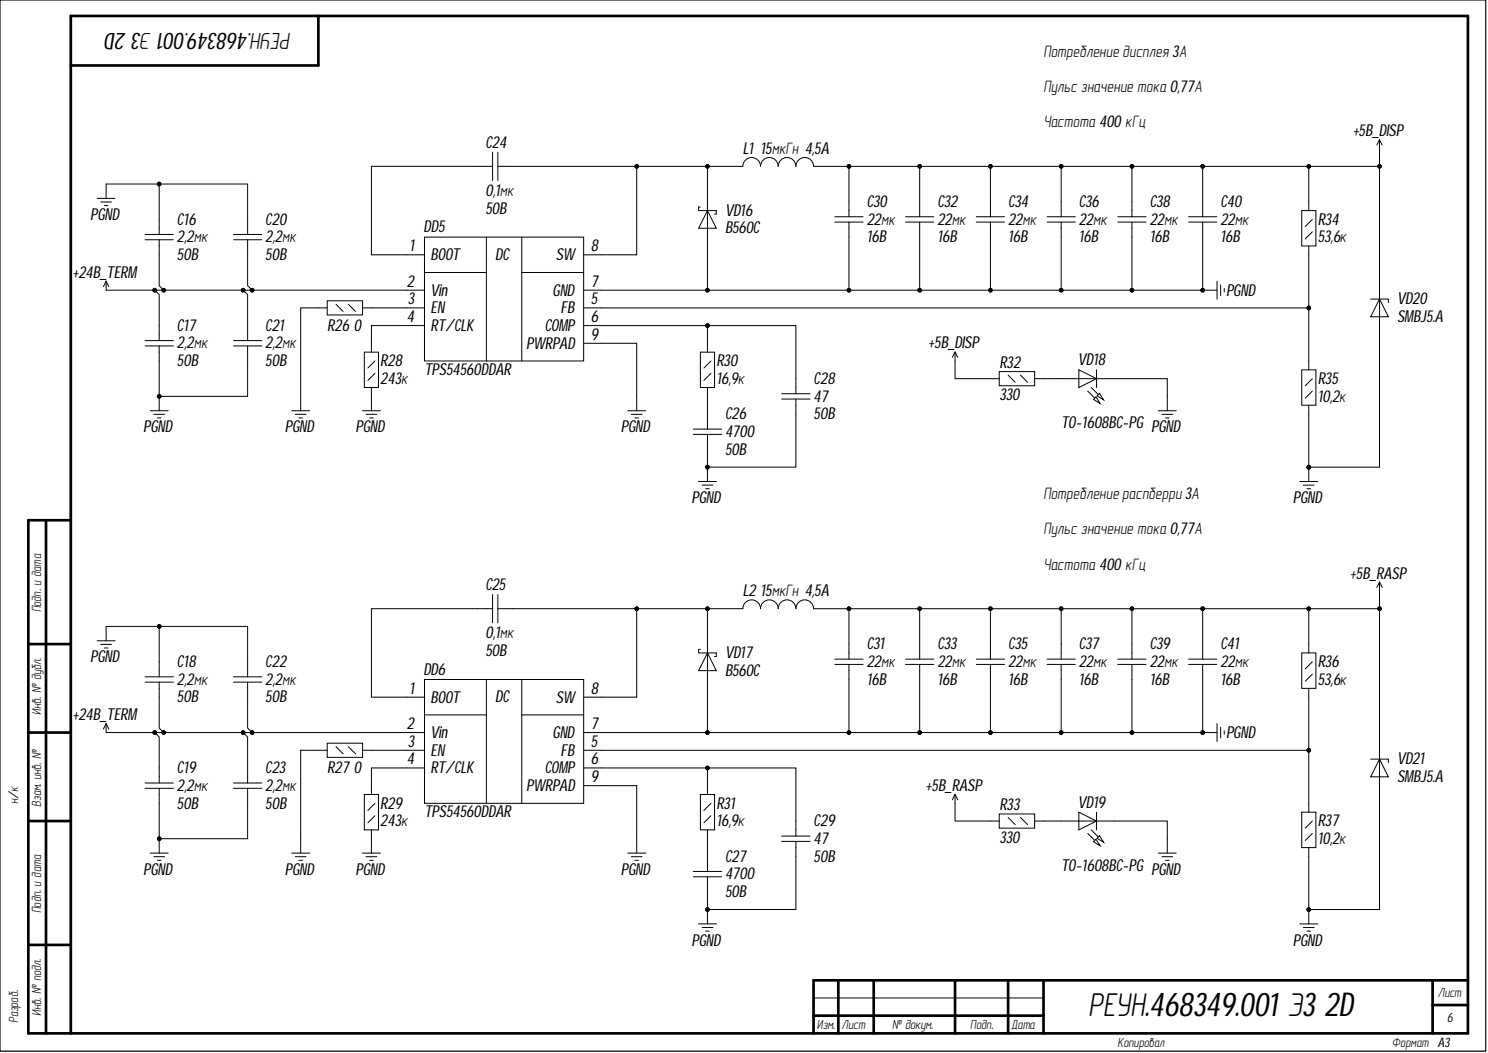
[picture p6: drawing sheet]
<svg xmlns="http://www.w3.org/2000/svg" width="420mm" height="297mm" viewBox="0 0 420 297" stroke-linecap="round" stroke-linejoin="round" font-family="sans-serif">
<defs><g id="words">
<text font-size="9.4" x="307" y="286.5">РЕУН.468349.001 Э3 2D</text>
<text font-size="6.6" x="82.1" y="9.4" transform="rotate(-180 82.1 9.4)">РЕУН.468349.001 Э32D</text>
<g font-size="4.7">
<text x="294.4" y="16">Потребление дисплея 3А</text>
<text x="294.4" y="25.9">Пульс значение тока 0,77А</text>
<text x="294.4" y="35.9">Частота 400кГц</text>
<text x="137" y="41.7">C24</text>
<text x="381.7" y="38.4">+5B_DISP</text>
<text x="209.5" y="43.4">L1</text>
<text x="214.5" y="43.4">15мкГн 4,5A</text>
<text x="137" y="55.2">0,1мк</text>
<text x="244.5" y="58.4">C30</text>
<text x="264.5" y="58.4">C32</text>
<text x="284.4" y="58.4">C34</text>
<text x="304.3" y="58.4">C36</text>
<text x="324.4" y="58.4">C38</text>
<text x="344.3" y="58.4">C40</text>
<text x="25.4" y="62">PGND</text>
<text x="49.9" y="63.4">C16</text>
<text x="74.9" y="63.4">C20</text>
<text x="119.5" y="65.6">DD5</text>
<text x="137" y="60.3">50B</text>
<text x="204.5" y="60.8">VD16</text>
<text x="204.5" y="65.8">B560C</text>
<text x="244.5" y="63.4">22мк</text>
<text x="264.5" y="63.4">22мк</text>
<text x="284.4" y="63.4">22мк</text>
<text x="304.3" y="63.4">22мк</text>
<text x="324.4" y="63.4">22мк</text>
<text x="344.3" y="63.4">22мк</text>
<text x="371.8" y="63.4">R34</text>
<text x="49.9" y="68.4">2,2мк</text>
<text x="74.9" y="68.4">2,2мк</text>
<text x="115.5" y="70.9">1</text>
<text x="166.7" y="70.9">8</text>
<text x="244.5" y="68.4">16B</text>
<text x="264.5" y="68.4">16B</text>
<text x="284.4" y="68.4">16B</text>
<text x="304.3" y="68.4">16B</text>
<text x="324.4" y="68.4">16B</text>
<text x="344.3" y="68.4">16B</text>
<text x="371.8" y="68.4">53,6к</text>
<text x="49.9" y="73.4">50B</text>
<text x="74.9" y="73.4">50B</text>
<text x="121.5" y="73.4">BOOT</text>
<text x="139.7" y="73.4">DC</text>
<text x="156.8" y="73.4">SW</text>
<text x="20.5" y="78.3">+24B_TERM</text>
<text x="114.8" y="80.9">2</text>
<text x="121.5" y="83.4">Vin</text>
<text x="155.9" y="83.4">GND</text>
<text x="166.7" y="80.9">7</text>
<text x="345.9" y="83.4">PGND</text>
<text x="115.1" y="85.9">3</text>
<text x="121.5" y="88.4">EN</text>
<text x="158.2" y="88.4">FB</text>
<text x="166.7" y="85.9">5</text>
<text x="394.1" y="85.9">VD20</text>
<text x="49.9" y="93.3">C17</text>
<text x="74.9" y="93.3">C21</text>
<text x="92.3" y="93.3">R260</text>
<text x="114.8" y="90.9">4</text>
<text x="121.5" y="93.4">RT/CLK</text>
<text x="153.7" y="93.4">COMP</text>
<text x="166.7" y="90.9">6</text>
<text x="166.7" y="95.8">9</text>
<text x="394.1" y="90.9">SMBJ5.A</text>
<text x="49.9" y="98.3">2,2мк</text>
<text x="74.9" y="98.3">2,2мк</text>
<text x="148.4" y="98.4">PWRPAD</text>
<text x="262" y="98.3">+5B_DISP</text>
<text x="49.9" y="103.3">50B</text>
<text x="74.9" y="103.3">50B</text>
<text x="107.3" y="103.3">R28</text>
<text x="119.7" y="105.8">TPS54560DDAR</text>
<text x="202.1" y="103.3">R30</text>
<text x="281.9" y="103.8">R32</text>
<text x="304.1" y="103">VD18</text>
<text x="107.3" y="108.3">243к</text>
<text x="202.1" y="108.3">16,9к</text>
<text x="229.6" y="113.3">47</text>
<text x="229.6" y="108.3">C28</text>
<text x="281.9" y="112.9">330</text>
<text x="371.8" y="113.3">10,2к</text>
<text x="371.8" y="108.3">R35</text>
<text x="204.5" y="118.3">C26</text>
<text x="229.6" y="118.3">50B</text>
<text x="40.4" y="122">PGND</text>
<text x="80.3" y="122">PGND</text>
<text x="100.3" y="122">PGND</text>
<text x="175.1" y="122">PGND</text>
<text x="204.5" y="123.3">4700</text>
<text x="299.3" y="120.8">TO-1608BC-PG</text>
<text x="324.8" y="122">PGND</text>
<text x="204.5" y="128.3">50B</text>
<text x="195.1" y="141.9">PGND</text>
<text x="294.4" y="140.7">Потребление распберри 3А</text>
<text x="364.7" y="141.9">PGND</text>
<text x="294.4" y="150.7">Пульс значение тока 0,77А</text>
<text x="294.4" y="160.8">Частота 400кГц</text>
<text x="137" y="166.4">C25</text>
<text x="381" y="163.2">+5B_RASP</text>
<text x="209.5" y="168.2">L215мкГн 4,5A</text>
<text x="137" y="180">0,1мк</text>
<text x="137" y="185.1">50B</text>
<text x="204.5" y="185.7">VD17</text>
<text x="244.5" y="183.1">C31</text>
<text x="264.5" y="183.1">C33</text>
<text x="284.4" y="183.1">C35</text>
<text x="304.3" y="183.1">C37</text>
<text x="324.4" y="183.1">C39</text>
<text x="344.3" y="183.1">C41</text>
<text x="25.4" y="186.9">PGND</text>
<text x="49.9" y="188.1">C18</text>
<text x="74.9" y="188.1">C22</text>
<text x="119.5" y="190.4">DD6</text>
<text x="204.5" y="190.7">B560C</text>
<text x="244.5" y="188.1">22мк</text>
<text x="264.5" y="188.1">22мк</text>
<text x="284.4" y="188.1">22мк</text>
<text x="304.3" y="188.1">22мк</text>
<text x="324.4" y="188.1">22мк</text>
<text x="344.3" y="188.1">22мк</text>
<text x="371.8" y="188.1">R36</text>
<text x="49.9" y="193.1">2,2мк</text>
<text x="74.9" y="193.1">2,2мк</text>
<text x="115.5" y="195.7">1</text>
<text x="166.7" y="195.7">8</text>
<text x="244.5" y="193.1">16B</text>
<text x="264.5" y="193.1">16B</text>
<text x="284.4" y="193.1">16B</text>
<text x="304.3" y="193.1">16B</text>
<text x="324.4" y="193.1">16B</text>
<text x="344.3" y="193.1">16B</text>
<text x="371.8" y="193.1">53,6к</text>
<text x="20.5" y="203.1">+24B_TERM</text>
<text x="49.9" y="198.1">50B</text>
<text x="74.9" y="198.1">50B</text>
<text x="121.5" y="198.2">BOOT</text>
<text x="139.7" y="198.1">DC</text>
<text x="156.8" y="198.2">SW</text>
<text x="114.8" y="205.6">2</text>
<text x="121.5" y="208.2">Vin</text>
<text x="155.9" y="208.2">GND</text>
<text x="166.7" y="205.6">7</text>
<text x="345.9" y="208.2">PGND</text>
<text x="114.8" y="215.6">4</text>
<text x="115.1" y="210.6">3</text>
<text x="121.5" y="213.2">EN</text>
<text x="158.2" y="213.2">FB</text>
<text x="166.7" y="210.6">5</text>
<text x="166.7" y="215.6">6</text>
<text x="394.1" y="215.6">VD21</text>
<text x="49.9" y="218.1">C19</text>
<text x="74.9" y="218.1">C23</text>
<text x="92.3" y="218.1">R270</text>
<text x="121.5" y="218.1">RT/CLK</text>
<text x="153.7" y="218.1">COMP</text>
<text x="166.7" y="220.6">9</text>
<text x="394.1" y="220.6">SMBJ5.A</text>
<text x="49.9" y="223.1">2,2мк</text>
<text x="74.9" y="223.1">2,2мк</text>
<text x="148.4" y="223.1">PWRPAD</text>
<text x="261.2" y="223">+5B_RASP</text>
<text x="304.1" y="227.9">VD19</text>
<text x="49.9" y="228.1">50B</text>
<text x="74.9" y="228.1">50B</text>
<text x="107.3" y="233.1">243к</text>
<text x="107.3" y="228.1">R29</text>
<text x="119.7" y="230.6">TPS54560DDAR</text>
<text x="202.1" y="233.1">16,9к</text>
<text x="202.1" y="228.1">R31</text>
<text x="229.6" y="233.1">C29</text>
<text x="281.9" y="228.6">R33</text>
<text x="371.8" y="233.1">R37</text>
<text x="229.6" y="238.1">47</text>
<text x="281.9" y="237.7">330</text>
<text x="371.8" y="238.1">10,2к</text>
<text x="204.5" y="243.1">C27</text>
<text x="229.6" y="243.1">50B</text>
<text x="299.3" y="245.6">TO-1608BC-PG PGND</text>
<text x="40.4" y="246.7">PGND</text>
<text x="80.3" y="246.7">PGND</text>
<text x="100.3" y="246.7">PGND</text>
<text x="175.1" y="246.7">PGND</text>
<text x="204.5" y="248.1">4700</text>
<text x="204.5" y="253">50B</text>
<text x="195.1" y="266.7">PGND</text>
<text x="364.7" y="266.7">PGND</text>
</g>
<g font-size="3.8">
<text x="11.7" y="172.8" transform="rotate(-90 11.7 172.8)">Подп. и дата</text>
<text x="11.7" y="201.7" transform="rotate(-90 11.7 201.7)">Инв. № дубл.</text>
<text x="5.2" y="226.8" transform="rotate(-90 5.2 226.8)">н/к</text>
<text x="11.7" y="227.6" transform="rotate(-90 11.7 227.6)">Взам. инв. №</text>
<text x="11.7" y="257.6" transform="rotate(-90 11.7 257.6)">Подп. и дата</text>
<text x="405.6" y="281.2">Лист</text>
<text x="11.7" y="286.5" transform="rotate(-90 11.7 286.5)">Инв. № подл.</text>
<text x="5.2" y="288.6" transform="rotate(-90 5.2 288.6)">Разраб.</text>
<text x="230.5" y="290.2">Изм.</text>
<text x="237.4" y="290.2">Лист</text>
<text x="251.7" y="290.2">№ докум.</text>
<text x="273.7" y="290.2">Подп.</text>
<text x="285.2" y="290.2">Дата</text>
<text x="408.2" y="288.3">6</text>
<text x="315.3" y="295.2">Копировал</text>
<text x="392.7" y="295.2">Формат A3</text>
</g>
</g></defs>
<g fill="none" stroke="#000" stroke-width=".28">
<path d="M0 0h419.1v296.5h-419.1zM389.2 39.4l-.8 1.5M389.2 39.4l.8 1.5M389.2 39.4v2.5M27.4 56h5.1M28.4 57h3.1M29.4 58h1M29.9 51.9v4.1M134.7 46.9h4.3M139 42.9v8M140.5 46.9h4.2M140.5 42.9v8"/>
<path d="M197.6 58.4h-.5v1h5v1h-.5M199.6 59.4l2.5 5h-5zM199.6 56.9v10M209.6 46.9a2.49 2.49 0 0 1 2.5-2.5 2.49 2.49 0 0 1 2.5 2.5 2.5 2.5 0 0 1 2.5-2.5 2.5 2.5 0 0 1 2.5 2.5 2.49 2.49 0 0 1 2.4-2.5 2.49 2.49 0 0 1 2.5 2.5 2.5 2.5 0 0 1 2.5-2.5 2.5 2.5 0 0 1 2.5 2.5M367.3 59.4h3.9v10h-3.9zM369.2 56.9v2.5M29.9 79.3l-.7 1.5M29.9 79.3l.8 1.5M29.9 79.3v2.6M343.4 79.3v5.1M369.2 69.4v2.5M370.3 65.4l-2.1 2"/>
<path d="M370.3 61.9l-2.1 2M102.8 99.3h4v10h-4zM104.8 96.8v2.5M197.6 99.3h4v10h-4zM199.6 96.8v2.5M269.4 99.3l-.7 1.5M269.4 99.3l.8 1.5M269.4 99.3v2.5M339.3 81.9h4.1M344.4 80.3v3.1M345.4 81.4v1M386.7 84.4h5v1"/>
<path d="M389.2 84.4l2.5 5h-5zM389.2 81.9v9.9M42.4 115.9h5M43.4 116.9h3M44.4 117.9h1M44.9 111.8v4.1M102.3 115.9h5M103.3 116.9h3M104.3 117.9h1M104.8 109.3v6.6M105.8 105.3l-2 2M105.8 101.8l-2 2"/>
<path d="M177.1 115.9h5.1M178.1 116.9h3.1M179.1 117.9h1M179.6 111.8v4.1M199.6 109.3v2.5M200.6 105.3l-2 2M200.6 101.8l-2 2M279.4 106.8h2.5M281.9 104.8h10v4h-10zM284.4 105.8l2 2M287.9 105.8l2 2M291.9 106.8h2.5"/>
<path d="M299.4 106.8h15M304.4 104.3l5 2.5-5 2.5zM306.9 110.3l2 2M309.4 104.3v5M326.8 115.9h5.1M327.8 116.9h3M328.8 117.9h1M329.3 111.8v4.1M367.3 104.3h3.9v10h-3.9zM369.2 101.8v2.5M369.2 114.3v2.5M370.3 110.3l-2.1 2"/>
<path d="M370.3 106.8l-2.1 2M197.1 135.8h5M198.1 136.8h3M199.1 137.9h1M199.6 131.8v4M366.7 135.8h5.1M367.7 136.9h3.1M368.7 137.9h1M369.2 131.8v4M29.9 176.7v4.1M134.7 171.7h4.3M139 167.7v8"/>
<path d="M140.5 167.7v8M140.5 171.7h4.2M209.6 171.7a2.49 2.49 0 0 1 2.5-2.5 2.49 2.49 0 0 1 2.5 2.5 2.5 2.5 0 0 1 2.5-2.5 2.5 2.5 0 0 1 2.5 2.5 2.49 2.49 0 0 1 2.4-2.5 2.49 2.49 0 0 1 2.5 2.5 2.5 2.5 0 0 1 2.5-2.5 2.5 2.5 0 0 1 2.5 2.5M389.2 164.2v2.5M389.2 164.2l-.8 1.5M389.2 164.2l.8 1.5M27.4 180.8h5.1M28.4 181.8h3.1M29.4 182.8h1M197.6 183.2h-.5v1h5v1h-.5M199.6 184.2l2.5 5h-5zM199.6 181.7v10"/>
<path d="M367.3 184.2h3.9v10h-3.9zM369.2 181.7v2.5M369.2 194.2v2.5M370.3 190.2l-2.1 2M370.3 186.7l-2.1 2M29.9 204.1v2.5M29.9 204.1l-.7 1.5M29.9 204.1l.8 1.5M339.3 206.6h4.1M343.4 204.1v5.1M344.4 205.1v3.1M345.4 206.1v1.1"/>
<path d="M386.7 214.1h5v1M389.2 214.1l2.5 5h-5zM389.2 211.7v9.9M44.9 236.6v4.1M102.8 224.1h4v10h-4zM104.8 221.6v2.5M104.8 234.1v6.6M105.8 230.1l-2 2M105.8 226.6l-2 2M179.6 236.6v4.1M197.6 224.1h4v10h-4zM199.6 221.6v2.5"/>
<path d="M199.6 234.1v2.5M200.6 230.1l-2 2M200.6 226.6l-2 2M269.4 224.1v2.5M269.4 224.1l-.7 1.5M269.4 224.1l.8 1.5M279.4 231.6h2.5M281.9 229.6h10v4h-10zM284.4 230.6l2 2M287.9 230.6l2 2M291.9 231.6h2.5M329.3 236.6v4.1"/>
<path d="M367.3 229.1h3.9v10h-3.9zM369.2 226.6v2.5M369.2 239.1v2.5M370.3 235.1l-2.1 2M370.3 231.6l-2.1 2M42.4 240.7h5.1M43.4 241.7h3M44.4 242.7h1M102.3 240.7h5M103.3 241.7h3M104.3 242.7h1M177.1 240.7h5.1"/>
<path d="M178.1 241.7h3.1M179.1 242.7h1M199.6 256.6v4M326.8 240.7h5.1M327.8 241.7h3M328.8 242.7h1M369.2 256.6v4M197.1 260.6h5M198.1 261.6h3M199.1 262.6h1M366.7 260.6h5.1M367.7 261.6h3.1"/>
<path d="M368.7 262.7h1M229.5 281.5h64.9"/>
<circle cx="339.3" cy="81.9" r=".51"/>
<circle cx="44.9" cy="111.8" r=".51"/>
<circle cx="199.6" cy="131.8" r=".51"/>
<circle cx="369.2" cy="131.8" r=".51"/>
<circle cx="339.3" cy="206.6" r=".51"/>
<circle cx="44.9" cy="236.6" r=".51"/>
<circle cx="199.6" cy="256.6" r=".51"/>
<circle cx="369.2" cy="256.6" r=".51"/>
</g>
<g fill="none" stroke="#000" stroke-width=".76">
<path d="M89.8 4.5v14h-69.8M13 146.8v144.7M20 146.7l-12 .1v144.7h406.1v-287h-394.1v287M8 181.7h12M8 206.6h12M8 231.6h12M8 266.5h12M236.5 276.5v15M246.5 276.5v15M269.4 276.5v15M284.4 276.5v15M294.4 276.5v15"/>
<path d="M404.2 276.5v15M414.1 276.5h-184.6v15M229.5 286.5h64.9M404.2 283.5h9.9"/>
</g>
<g fill="#000">
<circle cx="339.3" cy="81.9" r=".51"/>
<circle cx="44.9" cy="111.8" r=".51"/>
<circle cx="199.6" cy="131.8" r=".51"/>
<circle cx="369.2" cy="131.8" r=".51"/>
<circle cx="339.3" cy="206.6" r=".51"/>
<circle cx="44.9" cy="236.6" r=".51"/>
<circle cx="199.6" cy="256.6" r=".51"/>
<circle cx="369.2" cy="256.6" r=".51"/>
</g>
<path d="M309.2 112l1.2 1.8-1.9-1.1z" fill="#fff"/>
<path d="M307.9 109.3l2 2M309.2 112l1.2 1.8-1.9-1.1z" fill="none" stroke="#000" stroke-width=".28"/>
<path d="M310.2 111l1.2 1.8-1.9-1.1z" fill="#fff"/>
<path d="M310.2 111l1.2 1.8-1.9-1.1zM299.4 231.6h15M304.4 229.1l5 2.5-5 2.5zM306.9 235.1l2 2M309.4 229.1v5" fill="none" stroke="#000" stroke-width=".28"/>
<path d="M308.5 237.4l.7-.7 1.2 1.9z" fill="#fff"/>
<path d="M307.9 234.1l2 2M308.5 237.4l.7-.7 1.2 1.9z" fill="none" stroke="#000" stroke-width=".28"/>
<path d="M310.2 235.7l1.2 1.9-1.9-1.2z" fill="#fff"/>
<g fill="none" stroke="#000" stroke-width=".28">
<path d="M239.5 56.9v4.2M259.5 56.9v4.2M279.4 56.9v4.2M299.4 56.9v4.2M319.3 56.9v4.2M339.3 56.9v4.2M40.9 66.1h8M40.9 67.6h8M44.9 61.9v4.2M44.9 67.6v4.3M65.9 66.1h8M65.9 67.6h8"/>
<path d="M69.9 61.9v4.2M69.9 67.6v4.3M235.5 61.1h8M235.5 62.6h8M239.5 62.6v4.3M255.5 61.1h8M255.5 62.6h8M259.5 62.6v4.3M275.4 61.1h8M275.4 62.6h8M279.4 62.6v4.3M295.4 61.1h8"/>
<path d="M295.4 62.6h8M299.4 62.6v4.3M315.4 61.1h7.9M315.4 62.6h7.9M319.3 62.6v4.3M335.3 61.1h8M335.3 62.6h8M339.3 62.6v4.3M40.9 96.1h8M40.9 97.6h8M44.9 91.8v4.3M44.9 97.6v4.2"/>
<path d="M65.9 96.1h8M65.9 97.6h8M69.9 91.8v4.3M69.9 97.6v4.2M199.6 116.8v4.2M220.5 111.1h8M220.5 112.6h8M224.5 106.8v4.3M224.5 112.6v4.2M195.6 121h8M195.6 122.5h8M199.6 122.5v4.3"/>
<path d="M40.9 190.9h8M40.9 192.4h8M44.9 186.7v4.2M44.9 192.4v4.3M65.9 190.9h8M65.9 192.4h8M69.9 186.7v4.2M69.9 192.4v4.3M235.5 185.9h8M235.5 187.4h8M239.5 181.7v4.2M239.5 187.4v4.3"/>
<path d="M255.5 185.9h8M255.5 187.4h8M259.5 181.7v4.2M259.5 187.4v4.3M275.4 185.9h8M275.4 187.4h8M279.4 181.7v4.2M279.4 187.4v4.3M295.4 185.9h8M295.4 187.4h8M299.4 181.7v4.2M299.4 187.4v4.3"/>
<path d="M315.4 185.9h7.9M315.4 187.4h7.9M319.3 181.7v4.2M319.3 187.4v4.3M335.3 185.9h8M335.3 187.4h8M339.3 181.7v4.2M339.3 187.4v4.3M44.9 216.6v4.3M69.9 216.6v4.3M40.9 220.9h8M40.9 222.4h8"/>
<path d="M44.9 222.4v4.2M65.9 220.9h8M65.9 222.4h8M69.9 222.4v4.2M220.5 235.8h8M220.5 237.3h8M224.5 231.6v4.2M224.5 237.3v4.3M310.2 235.7l1.2 1.9-1.9-1.2zM195.6 245.8h8M195.6 247.3h8M199.6 241.6v4.2"/>
<path d="M199.6 247.3v4.3"/>
</g>
<path d="M119.8 66.9h44.9v34.9h-44.9z" fill-rule="evenodd" fill="#fff"/>
<g fill="none" stroke="#000" stroke-width=".28">
<path d="M114.8 71.9h5M119.8 66.9h44.9v34.9h-44.9zM119.8 76.9h17.4M137.2 66.9v34.9M147.2 66.9v34.9M147.2 76.9h17.5M164.7 71.9h5M114.8 81.9h5M114.8 91.8h5M114.8 86.8h5M164.7 81.9h5M164.7 91.8h5"/>
<path d="M164.7 86.8h5M164.7 96.8h5"/>
</g>
<path d="M119.8 191.7h44.9v34.9h-44.9z" fill-rule="evenodd" fill="#fff"/>
<g fill="none" stroke="#000" stroke-width=".28">
<path d="M29.9 51.9h40v10M44.9 51.9v10M134.7 46.9h-29.9v25h10M144.7 46.9h34.9v25h-9.9M179.6 46.9h30M199.6 46.9v10M229.5 46.9h159.7M239.5 46.9v10M259.5 46.9v10M279.4 46.9v10M299.4 46.9v10M319.3 46.9v10"/>
<path d="M339.3 46.9v10M369.2 46.9v10M389.2 41.9v40M44.9 71.9v8.7l1.3 1.3M69.9 71.9v8.7l1.2 1.3M199.6 66.9v15h-29.9M239.5 66.9v15h99.8v-15M259.5 66.9v15M279.4 66.9v15M299.4 66.9v15M319.3 66.9v15M369.2 71.9v29.9"/>
<path d="M29.9 81.9h84.9M43.6 81.9l1.3 1.2v8.7M68.6 81.9l1.3 1.2v8.7M92.3 84.9h10v3.9h-10zM92.3 86.8h-7.5v29.1M94.8 85.9l2 1.9M98.3 85.9l2 1.9M102.3 86.8h12.5M114.8 91.8h-10v5M169.7 96.8h9.9v15M169.7 91.8h29.9v5M169.7 86.9h199.5"/>
<path d="M199.6 91.8h24.9v15M199.6 81.9h39.9M389.2 91.8v40h-20v-15M44.9 101.8v10h25v-10M82.3 115.9h5.1M83.3 116.9h3M84.3 117.9h1M199.6 111.8v5M224.5 116.8v15h-24.9v-5M269.4 101.8v5h10M294.4 106.8h5M314.4 106.8h14.9v5"/>
<path d="M29.9 176.7h40v10M44.9 176.7v10M134.7 171.7h-29.9v25h15M144.7 171.7h34.9v25h-14.9M179.6 171.7h30M199.6 171.7v10M239.5 171.7v10M259.5 171.7v10M279.4 171.7v10M299.4 171.7v10M319.3 171.7v10M339.3 171.7v10"/>
<path d="M369.2 171.7v10M389.2 166.7v5h-159.7M389.2 171.7v40M44.9 196.7v8.7l1.3 1.2M69.9 196.7v8.7l1.2 1.2M119.8 191.7h44.9v34.9h-44.9zM137.2 191.7v34.9M147.2 191.7v34.9M199.6 191.7v14.9h-34.9M239.5 191.7v14.9h99.8v-14.9M259.5 191.7v14.9M279.4 191.7v14.9"/>
<path d="M299.4 191.7v14.9M319.3 191.7v14.9M369.2 196.7v29.9M29.9 206.6h89.9M43.6 206.6l1.3 1.3v8.7M68.6 206.6l1.3 1.3v8.7M92.3 209.6h10v4h-10zM92.3 211.6h-7.5v29.1M94.8 210.6l2 2M98.3 210.6l2 2M102.3 211.6h17.5M119.8 216.6h-15v5"/>
<path d="M119.8 201.7h17.4M147.2 201.7h17.5M164.7 216.6h34.9v5M164.7 211.6l204.5 .1M199.6 216.6h24.9v15M199.6 206.6h39.9M44.9 226.6v10h25v-10M164.7 221.6h14.9v15M199.6 236.6v5M269.4 226.6v5h10M294.4 231.6h5M314.4 231.6h14.9v5"/>
<path d="M389.2 221.6v35h-20v-15M82.3 240.7h5.1M83.3 241.7h3M84.3 242.7h1M224.5 241.6v15h-24.9v-5"/>
<circle cx="44.9" cy="51.9" r=".51"/>
<circle cx="179.6" cy="46.9" r=".51"/>
<circle cx="199.6" cy="46.9" r=".51"/>
<circle cx="239.5" cy="46.9" r=".51"/>
<circle cx="259.5" cy="46.9" r=".51"/>
<circle cx="279.4" cy="46.9" r=".51"/>
<circle cx="299.4" cy="46.9" r=".51"/>
<circle cx="319.3" cy="46.9" r=".51"/>
<circle cx="339.3" cy="46.9" r=".51"/>
<circle cx="369.2" cy="46.9" r=".51"/>
<circle cx="389.2" cy="46.9" r=".51"/>
<circle cx="43.6" cy="81.9" r=".51"/>
<circle cx="46.2" cy="81.9" r=".51"/>
<circle cx="68.6" cy="81.9" r=".51"/>
<circle cx="71.1" cy="81.9" r=".51"/>
<circle cx="199.6" cy="81.9" r=".51"/>
<circle cx="199.6" cy="91.8" r=".51"/>
<circle cx="239.5" cy="81.9" r=".51"/>
<circle cx="259.5" cy="81.9" r=".51"/>
<circle cx="279.4" cy="81.9" r=".51"/>
<circle cx="299.4" cy="81.9" r=".51"/>
<circle cx="319.3" cy="81.9" r=".51"/>
<circle cx="339.3" cy="81.9" r=".51"/>
<circle cx="369.2" cy="86.9" r=".51"/>
<circle cx="44.9" cy="111.8" r=".51"/>
<circle cx="199.6" cy="131.8" r=".51"/>
<circle cx="369.2" cy="131.8" r=".51"/>
<circle cx="44.9" cy="176.7" r=".51"/>
<circle cx="179.6" cy="171.7" r=".51"/>
<circle cx="199.6" cy="171.7" r=".51"/>
<circle cx="239.5" cy="171.7" r=".51"/>
<circle cx="259.5" cy="171.7" r=".51"/>
<circle cx="279.4" cy="171.7" r=".51"/>
<circle cx="299.4" cy="171.7" r=".51"/>
<circle cx="319.3" cy="171.7" r=".51"/>
<circle cx="339.3" cy="171.7" r=".51"/>
<circle cx="369.2" cy="171.7" r=".51"/>
<circle cx="389.2" cy="171.7" r=".51"/>
<circle cx="43.6" cy="206.6" r=".51"/>
<circle cx="46.2" cy="206.6" r=".51"/>
<circle cx="68.6" cy="206.6" r=".51"/>
<circle cx="71.1" cy="206.6" r=".51"/>
<circle cx="199.6" cy="216.6" r=".51"/>
<circle cx="199.6" cy="206.6" r=".51"/>
<circle cx="239.5" cy="206.6" r=".51"/>
<circle cx="259.5" cy="206.6" r=".51"/>
<circle cx="279.4" cy="206.6" r=".51"/>
<circle cx="299.4" cy="206.6" r=".51"/>
<circle cx="319.3" cy="206.6" r=".51"/>
<circle cx="339.3" cy="206.6" r=".51"/>
<circle cx="369.2" cy="211.7" r=".51"/>
<circle cx="44.9" cy="236.6" r=".51"/>
<circle cx="199.6" cy="256.6" r=".51"/>
<circle cx="369.2" cy="256.6" r=".51"/>
</g>
<g fill="#000">
<circle cx="44.9" cy="51.9" r=".51"/>
<circle cx="179.6" cy="46.9" r=".51"/>
<circle cx="199.6" cy="46.9" r=".51"/>
<circle cx="239.5" cy="46.9" r=".51"/>
<circle cx="259.5" cy="46.9" r=".51"/>
<circle cx="279.4" cy="46.9" r=".51"/>
<circle cx="299.4" cy="46.9" r=".51"/>
<circle cx="319.3" cy="46.9" r=".51"/>
<circle cx="339.3" cy="46.9" r=".51"/>
<circle cx="369.2" cy="46.9" r=".51"/>
<circle cx="389.2" cy="46.9" r=".51"/>
<circle cx="43.6" cy="81.9" r=".51"/>
<circle cx="46.2" cy="81.9" r=".51"/>
<circle cx="68.6" cy="81.9" r=".51"/>
<circle cx="71.1" cy="81.9" r=".51"/>
<circle cx="199.6" cy="81.9" r=".51"/>
<circle cx="199.6" cy="91.8" r=".51"/>
<circle cx="239.5" cy="81.9" r=".51"/>
<circle cx="259.5" cy="81.9" r=".51"/>
<circle cx="279.4" cy="81.9" r=".51"/>
<circle cx="299.4" cy="81.9" r=".51"/>
<circle cx="319.3" cy="81.9" r=".51"/>
<circle cx="339.3" cy="81.9" r=".51"/>
<circle cx="369.2" cy="86.9" r=".51"/>
<circle cx="44.9" cy="111.8" r=".51"/>
<circle cx="199.6" cy="131.8" r=".51"/>
<circle cx="369.2" cy="131.8" r=".51"/>
<circle cx="44.9" cy="176.7" r=".51"/>
<circle cx="179.6" cy="171.7" r=".51"/>
<circle cx="199.6" cy="171.7" r=".51"/>
<circle cx="239.5" cy="171.7" r=".51"/>
<circle cx="259.5" cy="171.7" r=".51"/>
<circle cx="279.4" cy="171.7" r=".51"/>
<circle cx="299.4" cy="171.7" r=".51"/>
<circle cx="319.3" cy="171.7" r=".51"/>
<circle cx="339.3" cy="171.7" r=".51"/>
<circle cx="369.2" cy="171.7" r=".51"/>
<circle cx="389.2" cy="171.7" r=".51"/>
<circle cx="43.6" cy="206.6" r=".51"/>
<circle cx="46.2" cy="206.6" r=".51"/>
<circle cx="68.6" cy="206.6" r=".51"/>
<circle cx="71.1" cy="206.6" r=".51"/>
<circle cx="199.6" cy="216.6" r=".51"/>
<circle cx="199.6" cy="206.6" r=".51"/>
<circle cx="239.5" cy="206.6" r=".51"/>
<circle cx="259.5" cy="206.6" r=".51"/>
<circle cx="279.4" cy="206.6" r=".51"/>
<circle cx="299.4" cy="206.6" r=".51"/>
<circle cx="319.3" cy="206.6" r=".51"/>
<circle cx="339.3" cy="206.6" r=".51"/>
<circle cx="369.2" cy="211.7" r=".51"/>
<circle cx="44.9" cy="236.6" r=".51"/>
<circle cx="199.6" cy="256.6" r=".51"/>
<circle cx="369.2" cy="256.6" r=".51"/>
</g>
<use href="#words"/>
</svg>
